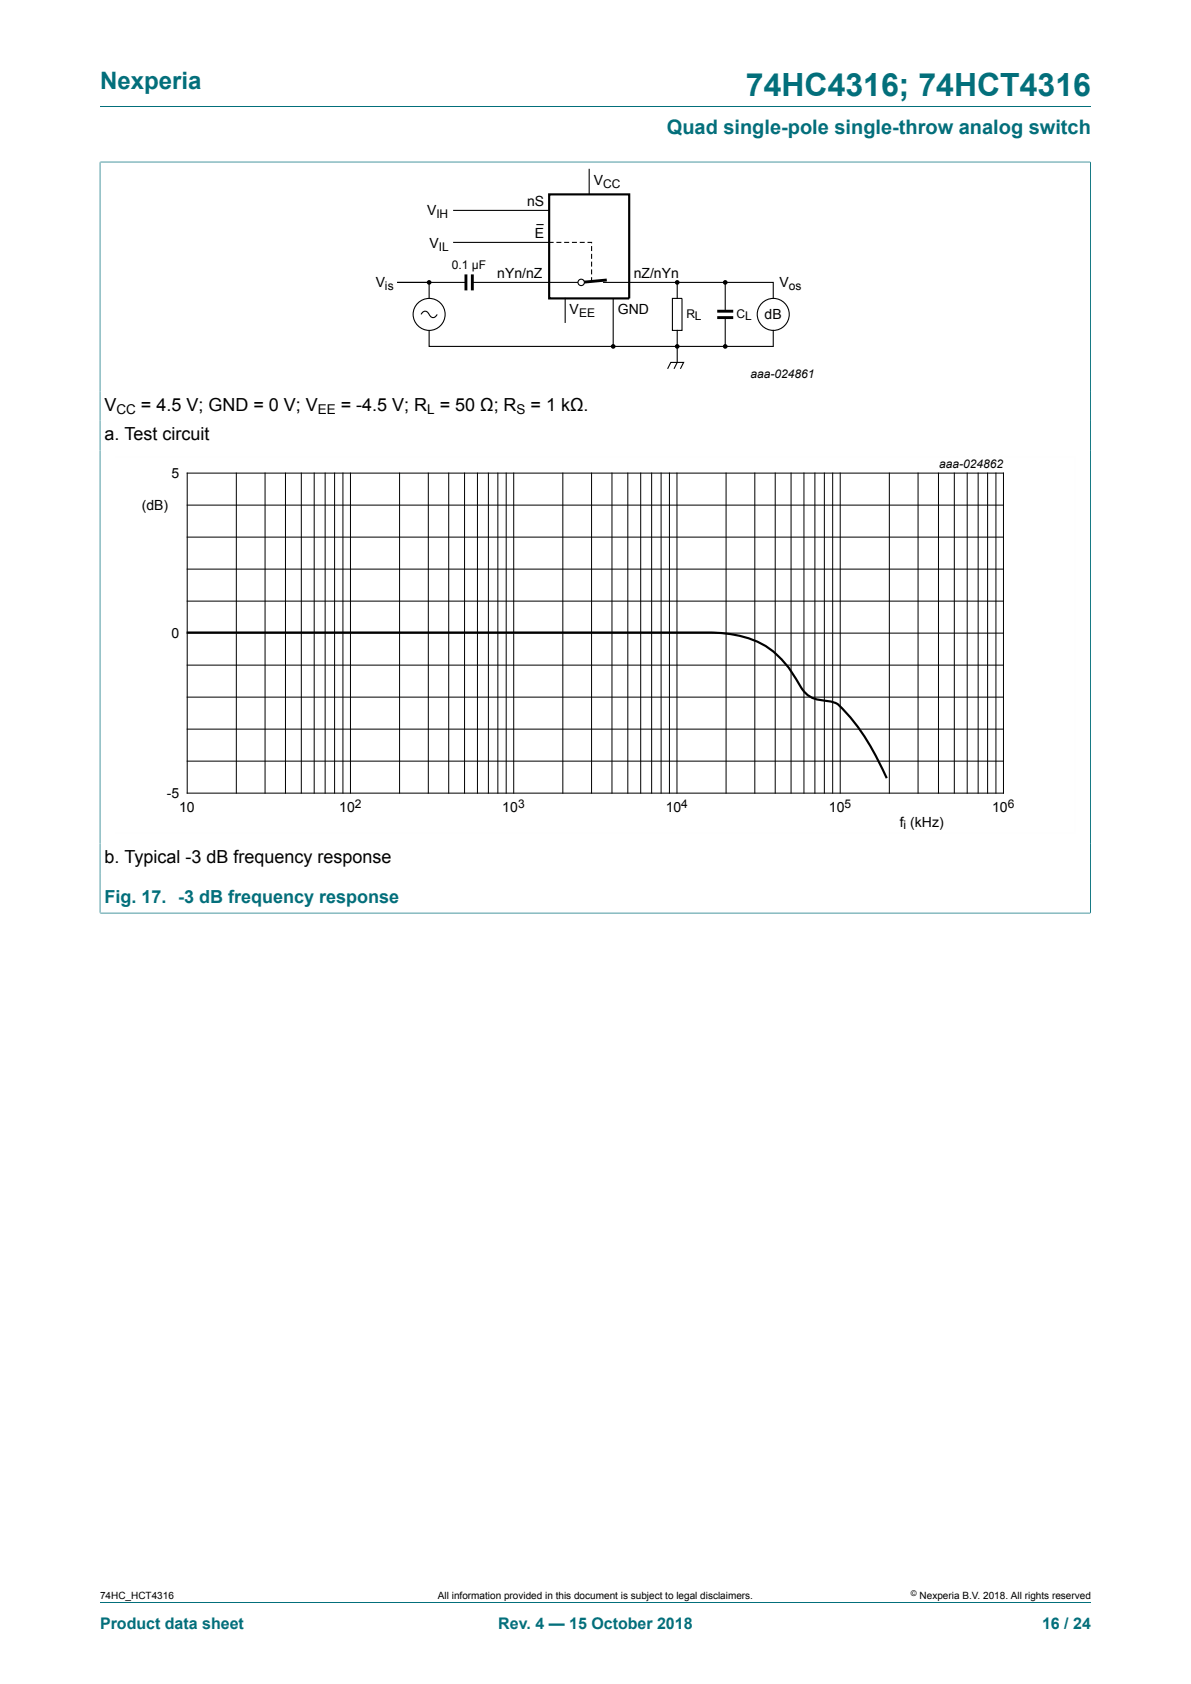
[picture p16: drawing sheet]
<svg xmlns="http://www.w3.org/2000/svg" width="210mm" height="297mm" viewBox="0 0 210 297" stroke-linecap="round" stroke-linejoin="round" font-family="sans-serif">
<defs><g id="words">
<text font-size="5.6" fill="#036f7b" x="131.5" y="16.8">74HC4316; 74HCT4316</text>
<text font-size="4.2" fill="#036f7b" x="17.6" y="15.6">Nexperia</text>
<text font-size="3.5" fill="#036f7b" x="117.6" y="23.7">Quad single-pole single-throw analog switch</text>
<g font-size="3.2">
<text x="18.4" y="72.4">V</text>
<text x="18.4" y="77.6">a. Test circuit</text>
<text x="24.8" y="72.4">= 4.5 V; GND = 0 V; V</text>
<text x="60.1" y="72.4">= -4.5 V; R = 50 Ω; R</text>
<text x="93.6" y="72.4">= 1 kΩ.</text>
<text x="18.4" y="152.2">b. Typical -3 dB frequency response</text>
</g>
<text font-size="3.2" fill="#036f7b" x="18.4" y="159.2">Fig. 17. -3 dB frequency response</text>
<g font-size="2.8" fill="#036f7b">
<text x="17.6" y="287.2">Product data sheet</text>
<text x="87.9" y="287.2">Rev. 4 — 15 October 2018</text>
<text x="183.7" y="287.2">16 / 24</text>
</g>
<g font-size="2.5">
<text x="104.7" y="32.6">V</text>
<text x="75.3" y="38">V</text>
<text x="93" y="36.2">nS</text>
<text x="94.3" y="41.9">E</text>
<text x="75.7" y="43.7">V</text>
<text x="66.3" y="50.6">V</text>
<text x="87.7" y="48.9">nYn/nZ</text>
<text x="111.7" y="48.9">nZ/nYn</text>
<text x="137.5" y="50.6">V</text>
<text x="100.4" y="55.4">V</text>
<text x="109" y="55.4">GND</text>
<text x="134.8" y="56.3">dB</text>
<text x="25" y="90">(dB)</text>
<text x="30.2" y="84.2">5</text>
<text x="30.2" y="112.5">0</text>
<text x="29.4" y="140.7">-5</text>
<text x="31.6" y="143.2">10</text>
<text x="59.8" y="143.2">10</text>
<text x="88.6" y="143.2">10</text>
<text x="117.4" y="143.2">10</text>
<text x="146.2" y="143.2">10</text>
<text x="174.9" y="143.2">10</text>
<text x="158.7" y="145.8">f (kHz)</text>
</g>
<g font-size="2.4">
<text x="20.5" y="73">CC</text>
<text x="56" y="73">EE</text>
<text x="75.3" y="73">L</text>
<text x="91.1" y="73">S</text>
</g>
<g font-size="2.1">
<text x="106.3" y="33.1">CC</text>
<text x="76.9" y="38.5">IH</text>
<text x="77.4" y="44.2">IL</text>
<text x="79.7" y="47.5">0.1 µF</text>
<text x="67.9" y="51.1">is</text>
<text x="139.1" y="51.1">os</text>
<text x="102.1" y="55.9">EE</text>
<text x="121" y="56.1">RL</text>
<text x="129.8" y="56.1">CL</text>
<text x="132.3" y="66.7">aaa-024861</text>
<text x="165.6" y="82.6">aaa-024862</text>
<text x="62.5" y="142.5">2</text>
<text x="91.4" y="142.5">3</text>
<text x="120.1" y="142.5">4</text>
<text x="148.9" y="142.5">5</text>
<text x="177.7" y="142.5">6</text>
<text x="159.3" y="146.3">i</text>
</g>
<g font-size="1.8">
<text x="17.6" y="282">74HC_HCT4316</text>
<text x="77.2" y="282">All information provided in this document is subject to legal disclaimers.</text>
<text x="162.2" y="282">Nexperia B.V. 2018. All rights reserved</text>
</g>
<text font-size="1.4" x="160.6" y="281.6">©</text>
</g></defs>
<path d="M17.6 18.8h174.8M17.6 28.6h174.7M17.6 28.5v40.5M192.3 28.5v40.5" fill="none" stroke="#036f7b" stroke-width=".18"/>
<path d="M96.8 34.3h14.1v18.3h-14.1z" fill="none" stroke="#000" stroke-width=".38"/>
<path d="M79.9 37.1h16.9M103.9 29.8v4.5M75.7 58.3v2.8h60.6v-2.8M79.9 42.8h16.9M82.2 49.8h-6.5v2.8M83.3 49.8h18.9M99.7 52.6v4.3M106.4 49.8h29.9v2.8M108.1 52.6v8.5M117.7 65l.6-1.1h2.2l-.5 1.1M119.4 61.1v2.8l-.6 1.1" fill="none" stroke="#000" stroke-width=".19"/>
<g fill="#000">
<circle cx="75.7" cy="49.8" r=".28"/>
<circle cx="119.4" cy="49.8" r=".28"/>
<circle cx="127.9" cy="49.8" r=".28"/>
<circle cx="108.1" cy="61.1" r=".28"/>
<circle cx="119.4" cy="61.1" r=".28"/>
<circle cx="127.9" cy="61.1" r=".28"/>
</g>
<g fill="none" stroke="#000" stroke-width=".25">
<circle cx="75.7" cy="49.8" r=".28"/>
<circle cx="119.4" cy="49.8" r=".28"/>
<circle cx="127.9" cy="49.8" r=".28"/>
<circle cx="108.1" cy="61.1" r=".28"/>
<circle cx="119.4" cy="61.1" r=".28"/>
<circle cx="127.9" cy="61.1" r=".28"/>
</g>
<path d="M107 49.4l-4.5 .4" fill="none" stroke="#000" stroke-width=".51"/>
<circle cx="102.5" cy="49.8" r=".56" fill="#fefefe"/>
<g fill="none" stroke="#000" stroke-width=".19">
<path d="M94.6 39.6h1.3M70 49.8h5.7M74.3 55.5a.74 .74 0 0 1 .7-.6 .74 .74 0 0 1 .7 .6 .71 .71 0 0 0 .7 .5 .71 .71 0 0 0 .7-.5M96.8 42.8h.7M98.2 42.8h.7M99.6 42.8h.7M100.9 42.8h.7M102.3 42.8h.7M103.7 42.8h.6M104.3 43.5v.7M104.3 44.9v.7M104.3 46.2v.7"/>
<path d="M104.3 47.6v.7M104.3 49v.5M118.6 52.6h1.7v5.7h-1.7zM119.4 49.8v2.8M119.4 58.3v2.8M127.9 49.8v5.1M127.9 56v5.1"/>
<circle cx="75.7" cy="55.4" r="2.81"/>
<circle cx="102.5" cy="49.8" r=".56"/>
<circle cx="136.3" cy="55.4" r="2.81"/>
</g>
<g fill="none" stroke="#000" stroke-width=".18">
<path d="M70 49.8h5.7M33 83.4h143.9v56.5h-143.9zM33 89.1h143.9M33 94.7h143.9M41.7 83.4v56.5M46.7 83.4v56.5M50.3 83.4v56.5M53.1 83.4v56.5M55.4 83.4v56.5M57.3 83.4v56.5M59 83.4v56.5M60.5 83.4v56.5"/>
<path d="M61.8 83.4v56.5M70.5 83.4v56.5M75.5 83.4v56.5M79.1 83.4v56.5M81.9 83.4v56.5M84.2 83.4v56.5M86.1 83.4v56.5M87.8 83.4v56.5M89.3 83.4v56.5M90.6 83.4v56.5M99.2 83.4v56.5M104.3 83.4v56.5"/>
<path d="M107.9 83.4v56.5M110.7 83.4v56.5M113 83.4v56.5M114.9 83.4v56.5M116.6 83.4v56.5M118 83.4v56.5M119.4 83.4v56.5M128 83.4v56.5M133.1 83.4v56.5M136.7 83.4v56.5M139.5 83.4v56.5M141.8 83.4v56.5"/>
<path d="M143.7 83.4v56.5M145.4 83.4v56.5M146.8 83.4v56.5M148.1 83.4v56.5M156.8 83.4v56.5M161.9 83.4v56.5M165.5 83.4v56.5M168.3 83.4v56.5M170.5 83.4v56.5M172.5 83.4v56.5M174.1 83.4v56.5M175.6 83.4v56.5"/>
<path d="M33 100.4h143.9M33 111.7h143.9M33 106h143.9M33 117.3h143.9M33 122.9h143.9M33 134.2h143.9M33 128.6h143.9"/>
</g>
<path d="M82.2 48.4v2.8M83.3 48.4v2.8M126.5 54.9h2.8M126.5 56h2.8" fill="none" stroke="#000" stroke-width=".51"/>
<path d="M17.6 28.6v132.5M17.7 28.6h174.5M192.3 28.6v132.5M17.6 161h174.7M17.6 282.6h174.8" fill="none" stroke="#036f7b" stroke-width=".18"/>
<path d="M20.3 80.6h169.3v66.3h-169.3" fill="none" stroke="#fefefe" stroke-width=".18"/>
<path d="M32.9 111.6h92a18.4 18.4 0 0 1 11.2 3.1 20.3 20.3 0 0 1 5.1 6.5 4.9 4.9 0 0 0 4.4 2.4 3.9 3.9 0 0 1 3.1 1.6 42.1 42.1 0 0 1 7.7 12" fill="none" stroke="#000" stroke-width=".38"/>
<use href="#words"/>
</svg>
